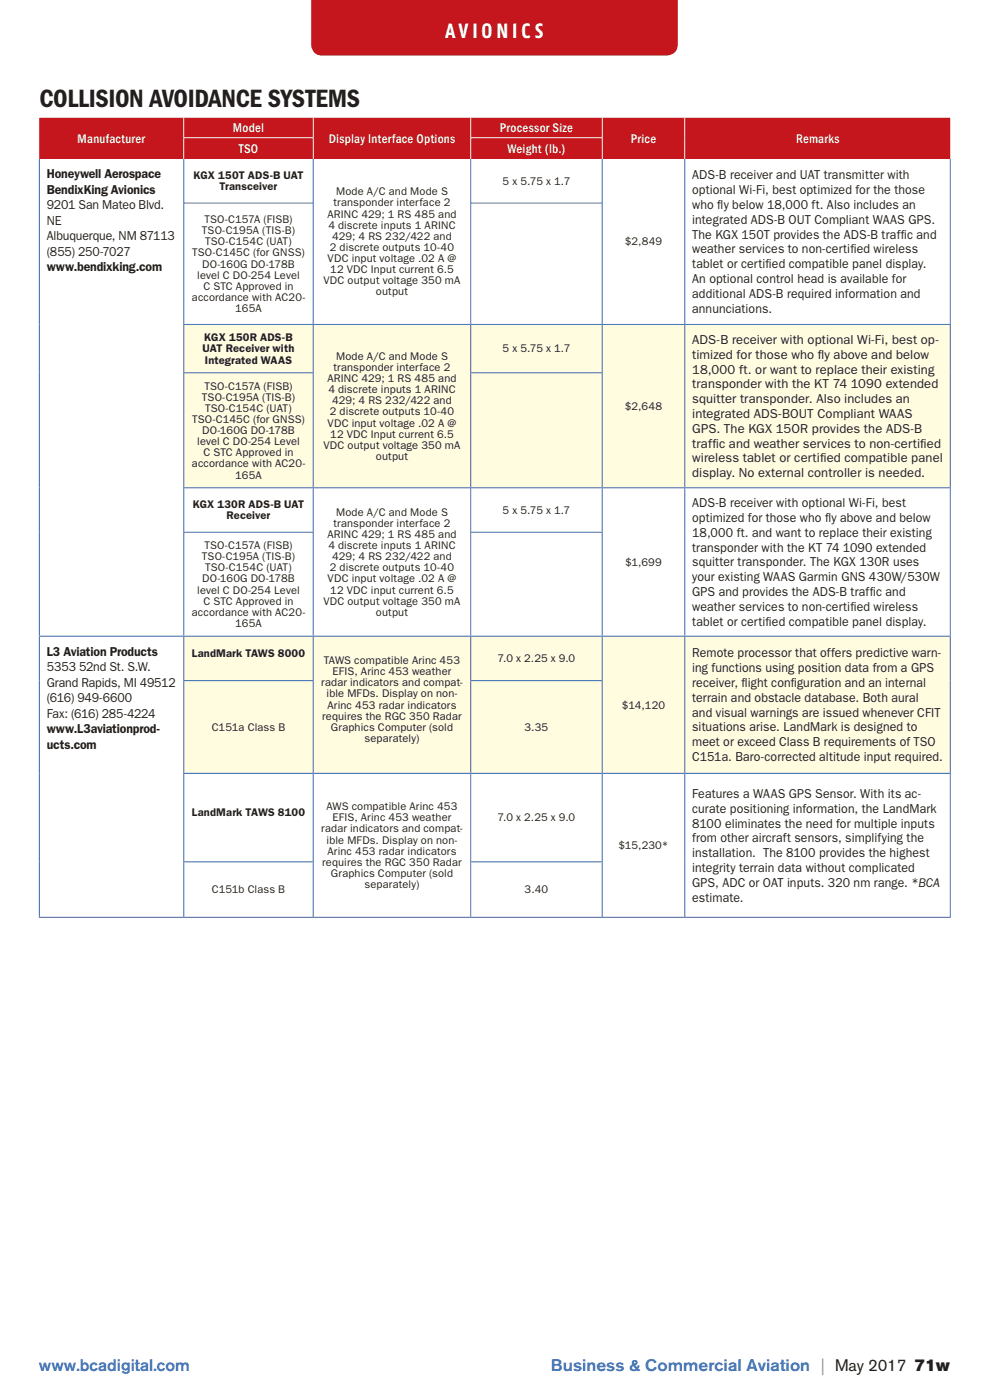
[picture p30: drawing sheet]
<svg xmlns="http://www.w3.org/2000/svg" width="190mm" height="267mm" viewBox="0 0 190 267" stroke-linecap="round" stroke-linejoin="round" font-family="sans-serif">
<defs><g id="words">
<text font-size="4.9" fill="#231f20" x="7.5" y="20.3">COLLISION AVOIDANCE SYSTEMS</text>
<text font-size="4.2" fill="#fff" x="84.8" y="7.1">AVIONICS</text>
<g font-size="3.2" fill="#1c75bc">
<text x="7.4" y="261.2">www.bcadigital.com</text>
<text x="104.9" y="261.2">Business &amp; Commercial Aviation | May 2017</text>
</g>
<text font-size="3.2" fill="#231f20" x="174.2" y="261.2">71w</text>
<g font-size="2.5" fill="#fff">
<text x="14.8" y="27.2">Manufacturer</text>
<text x="44.4" y="25.2">Model</text>
<text x="45.5" y="29.1">TSO</text>
<text x="62.6" y="27.2">Display Interface Options</text>
<text x="95.2" y="25.2">Processor Size</text>
<text x="96.7" y="29.1">Weight (lb.)</text>
<text x="120.2" y="27.2">Price</text>
<text x="151.6" y="27.2">Remarks</text>
</g>
<g font-size="2.5" fill="#231f20">
<text x="8.9" y="33.9">Honeywell Aerospace</text>
<text x="131.9" y="34.2">ADS-B receiver and UAT transmitter with</text>
<text x="8.9" y="36.9">BendixKing Avionics</text>
<text x="8.9" y="39.8">9201 San Mateo Blvd.</text>
<text x="131.9" y="37">optional Wi-Fi, best optimized for the those</text>
<text x="131.9" y="39.8">who f</text>
<text x="136.7" y="39.8">ly below 18,000 ft. Also includes an</text>
<text x="8.9" y="42.8">NE</text>
<text x="8.9" y="45.8">Albuquerque, NM 87113</text>
<text x="131.9" y="42.6">integrated ADS-B OUT Compliant WAAS GPS.</text>
<text x="131.9" y="45.4">The KGX 150T provides the ADS-B traff</text>
<text x="171.6" y="45.4">ic and</text>
<text x="8.9" y="48.7">(855) 250-7027</text>
<text x="8.9" y="51.7">www.bendixking.com</text>
<text x="131.9" y="48.3">weather services to non-certif</text>
<text x="131.9" y="51.1">tablet or certif</text>
<text x="131.9" y="53.9">An optional control head is available for</text>
<text x="145.8" y="51.1">ied compatible panel display.</text>
<text x="162" y="48.3">ied wireless</text>
<text x="131.9" y="56.7">additional ADS-B required information and</text>
<text x="131.9" y="59.6">annunciations.</text>
<text x="131.9" y="65.5">ADS-B receiver with optional Wi-Fi, best op-</text>
<text x="131.9" y="68.3">timized for those who f</text>
<text x="131.9" y="71.2">18,000 ft. or want to replace their existing</text>
<text x="155.8" y="68.3">ly above and below</text>
<text x="131.9" y="74">transponder with the KT 74 1090 extended</text>
<text x="131.9" y="76.8">squitter transponder. Also includes an</text>
<text x="131.9" y="79.6">integrated ADS-BOUT Compliant WAAS</text>
<text x="131.9" y="82.5">GPS. The KGX 15OR provides the ADS-B</text>
<text x="131.9" y="85.3">traff</text>
<text x="131.9" y="88.1">wireless tablet or certif</text>
<text x="135.7" y="85.3">ic and weather services to non-certif</text>
<text x="156.2" y="88.1">ied compatible panel</text>
<text x="175.3" y="85.3">ied</text>
<text x="131.9" y="90.9">display. No external controller is needed.</text>
<text x="131.9" y="96.6">ADS-B receiver with optional Wi-Fi, best</text>
<text x="131.9" y="99.4">optimized for those who f</text>
<text x="157.2" y="99.4">ly above and below</text>
<text x="131.9" y="102.3">18,000 ft. and want to replace their existing</text>
<text x="131.9" y="105.1">transponder with the KT 74 1090 extended</text>
<text x="131.9" y="107.9">squitter transponder. The KGX 130R uses</text>
<text x="131.9" y="110.7">your existing WAAS Garmin GNS 430W/530W</text>
<text x="131.9" y="113.6">GPS and provides the ADS-B traff</text>
<text x="165.7" y="113.6">ic and</text>
<text x="131.9" y="116.4">weather services to non-certif</text>
<text x="131.9" y="119.2">tablet or certif</text>
<text x="145.8" y="119.2">ied compatible panel display.</text>
<text x="162" y="116.4">ied wireless</text>
<text x="8.9" y="124.9">L3 Aviation Products</text>
<text x="131.9" y="125.2">Remote processor that offers predictive warn-</text>
<text x="8.9" y="127.9">5353 52nd St. S.W.</text>
<text x="8.9" y="130.8">Grand Rapids, MI 49512</text>
<text x="131.9" y="128">ing functions using position data from a GPS</text>
<text x="131.9" y="130.9">receiver, f</text>
<text x="141.3" y="130.9">light conf</text>
<text x="150.7" y="130.9">iguration and an internal</text>
<text x="8.9" y="133.8">(616) 949-6600</text>
<text x="8.9" y="136.8">Fax: (616) 285-4224</text>
<text x="131.9" y="133.7">terrain and obstacle database. Both aural</text>
<text x="131.9" y="136.5">and visual warnings are issued whenever CFIT</text>
<text x="8.9" y="139.7">www.L3aviationprod-</text>
<text x="8.9" y="142.7">ucts.com</text>
<text x="131.9" y="139.3">situations arise. LandMark is designed to</text>
<text x="131.9" y="142.2">meet or exceed Class B requirements of TSO</text>
<text x="131.9" y="145">C151a. Baro-corrected altitude input required.</text>
<text x="131.9" y="152">Features a WAAS GPS Sensor. With its ac-</text>
<text x="131.9" y="154.8">curate positioning information, the LandMark</text>
<text x="131.9" y="157.6">8100 eliminates the need for multiple inputs</text>
<text x="131.9" y="160.5">from other aircraft sensors, simplifying the</text>
<text x="131.9" y="163.3">installation. The 8100 provides the highest</text>
<text x="131.9" y="166.1">integrity terrain data without complicated</text>
<text x="131.9" y="168.9">GPS, ADC or OAT inputs. 320 nm range. *BCA</text>
<text x="131.9" y="171.8">estimate.</text>
</g>
<g font-size="2.1" fill="#231f20">
<text x="36.9" y="34.1">KGX 150T ADS-B UAT</text>
<text x="95.7" y="35.2">5 x 5.75 x 1.7</text>
<text x="41.8" y="36.2">Transceiver</text>
<text x="62.4" y="41.4">ARINC 429; 1 RS 485 and</text>
<text x="63.5" y="39.3">transponder interface 2</text>
<text x="64" y="37.2">Mode A/C and Mode S</text>
<text x="38.5" y="44.6">TSO-C195A (TIS-B)</text>
<text x="38.9" y="42.5">TSO-C157A (FISB)</text>
<text x="39.1" y="46.7">TSO-C154C (UAT)</text>
<text x="62.6" y="43.6">4 discrete inputs 1 ARINC</text>
<text x="62.8" y="47.8">2 discrete outputs 10-40</text>
<text x="63.3" y="45.7">429; 4 RS 232/422 and</text>
<text x="119.1" y="46.7">$2,849</text>
<text x="36.6" y="48.9">TSO-C145C (for GNSS)</text>
<text x="37.6" y="53.1">level C DO-254 Level</text>
<text x="38.5" y="51">DO-160G DO-178B</text>
<text x="62.4" y="49.9">VDC input voltage .02 A @</text>
<text x="62.9" y="52">12 VDC Input current 6.5</text>
<text x="36.5" y="57.3">accordance with AC20-</text>
<text x="38.7" y="55.2">C STC Approved in</text>
<text x="44.8" y="59.4">165A</text>
<text x="61.6" y="54.1">VDC output voltage 350 mA</text>
<text x="71.6" y="56.3">output</text>
<text x="38.9" y="65">KGX 150R ADS-B</text>
<text x="38.6" y="67.1">UAT Receiver with</text>
<text x="39" y="69.3">Integrated WAAS</text>
<text x="63.5" y="70.7">transponder interface 2</text>
<text x="64" y="68.6">Mode A/C and Mode S</text>
<text x="95.7" y="67.1">5 x 5.75 x 1.7</text>
<text x="38.5" y="76.4">TSO-C195A (TIS-B)</text>
<text x="38.9" y="74.2">TSO-C157A (FISB)</text>
<text x="62.4" y="72.8">ARINC 429; 1 RS 485 and</text>
<text x="62.6" y="74.9">4 discrete inputs 1 ARINC</text>
<text x="63.3" y="77">429; 4 RS 232/422 and</text>
<text x="36.6" y="80.6">TSO-C145C (for GNSS)</text>
<text x="38.5" y="82.7">DO-160G DO-178B</text>
<text x="39.1" y="78.5">TSO-C154C (UAT)</text>
<text x="62.4" y="81.3">VDC input voltage .02 A @</text>
<text x="62.8" y="79.2">2 discrete outputs 10-40</text>
<text x="62.9" y="83.4">12 VDC Input current 6.5</text>
<text x="119.1" y="78.1">$2,648</text>
<text x="36.5" y="89.1">accordance with AC20-</text>
<text x="37.6" y="84.8">level C DO-254 Level</text>
<text x="38.7" y="86.9">C STC Approved in</text>
<text x="61.6" y="85.5">VDC output voltage 350 mA</text>
<text x="71.6" y="87.6">output</text>
<text x="44.8" y="91.2">165A</text>
<text x="36.7" y="96.8">KGX 130R ADS-B UAT</text>
<text x="43.2" y="98.9">Receiver</text>
<text x="63.5" y="100.4">transponder interface 2</text>
<text x="64" y="98.3">Mode A/C and Mode S</text>
<text x="95.7" y="97.9">5 x 5.75 x 1.7</text>
<text x="38.5" y="106.7">TSO-C195A (TIS-B)</text>
<text x="38.9" y="104.6">TSO-C157A (FISB)</text>
<text x="62.4" y="102.5">ARINC 429; 1 RS 485 and</text>
<text x="62.6" y="104.6">4 discrete inputs 1 ARINC</text>
<text x="63.3" y="106.7">429; 4 RS 232/422 and</text>
<text x="119.1" y="107.8">$1,699</text>
<text x="37.6" y="113.1">level C DO-254 Level</text>
<text x="38.5" y="111">DO-160G DO-178B</text>
<text x="39.1" y="108.8">TSO-C154C (UAT)</text>
<text x="62.4" y="111">VDC input voltage .02 A @</text>
<text x="62.8" y="108.8">2 discrete outputs 10-40</text>
<text x="62.9" y="113.1">12 VDC input current 6.5</text>
<text x="36.5" y="117.3">accordance with AC20-</text>
<text x="38.7" y="115.2">C STC Approved in</text>
<text x="44.8" y="119.4">165A</text>
<text x="61.6" y="115.2">VDC output voltage 350 mA</text>
<text x="71.6" y="117.3">output</text>
<text x="36.6" y="125.1">LandMark TAWS 8000</text>
<text x="61.2" y="130.8">radar indicators and compat-</text>
<text x="61.7" y="126.5">TAWS compatible Arinc 453</text>
<text x="63.4" y="128.6">EFIS, Arinc 453 weather</text>
<text x="94.8" y="126.2">7.0 x 2.25 x 9.0</text>
<text x="61.4" y="137.1">requires the RGC 350 Radar</text>
<text x="62.2" y="132.9">ible MFDs. Display on non-</text>
<text x="62.4" y="135">Arinc 453 radar indicators</text>
<text x="118.5" y="135">$14,120</text>
<text x="40.3" y="139.2">C151a Class B</text>
<text x="63" y="139.2">Graphics Computer (sold</text>
<text x="69.5" y="141.3">separately)</text>
<text x="99.9" y="139.2">3.35</text>
<text x="36.6" y="155.4">LandMark TAWS 8100</text>
<text x="62.2" y="154.4">AWS compatible Arinc 453</text>
<text x="61.2" y="158.6">radar indicators and compat-</text>
<text x="62.2" y="160.7">ible MFDs. Display on non-</text>
<text x="63.4" y="156.5">EFIS, Arinc 453 weather</text>
<text x="94.8" y="156.5">7.0 x 2.25 x 9.0</text>
<text x="117.8" y="161.8">$15,230*</text>
<text x="61.4" y="164.9">requires the RGC 350 Radar</text>
<text x="62.4" y="162.8">Arinc 453 radar indicators</text>
<text x="63" y="167.1">Graphics Computer (sold</text>
<text x="40.3" y="170.2">C151b Class B</text>
<text x="69.5" y="169.2">separately)</text>
<text x="99.9" y="170.2">3.40</text>
</g>
</g></defs>
<g fill="#c4161c">
<path d="M59.3 -.1h69.8v8.6a2.04 2.04 0 0 1-2.1 2.1h-65.6a2.04 2.04 0 0 1-2.1-2.1z"/>
<path d="M7.5 22.4h27.5v7.9h-27.5zM35 22.4h24.7v3.8h-24.7zM59.7 22.4h30v7.9h-30zM89.7 22.4h25v3.8h-25zM114.7 22.4h15.8v7.9h-15.8zM130.5 22.4h50.5v7.9h-50.5zM35 26.2h24.7v4.1h-24.7zM89.7 26.2h25v4.1h-25z"/>
</g>
<path d="M7.5 30.3h27.5v90.9h-27.5zM35 30.3h24.7v8.4h-24.7zM59.7 30.3h30v31.5h-30zM89.7 30.3h25v8.4h-25zM114.7 30.3h15.8v31.5h-15.8zM130.5 30.3h50.5v31.5h-50.5zM35 38.7h24.7v23.1h-24.7zM89.7 38.7h25v23.1h-25zM35 92.9h24.7v8.5h-24.7zM59.7 92.9h30v28.3h-30zM89.7 92.9h25v8.5h-25zM114.7 92.9h15.8v28.3h-15.8zM130.5 92.9h50.5v28.3h-50.5zM35 101.4h24.7v19.8h-24.7zM89.7 101.4h25v19.8h-25zM7.5 121.2h27.5v53.5h-27.5zM35 147.3h24.7v16.9h-24.7zM59.7 147.3h30v27.4h-30zM89.7 147.3h25v16.9h-25zM114.7 147.3h15.8v27.4h-15.8zM130.5 147.3h50.5v27.4h-50.5zM35 164.2h24.7v10.5h-24.7zM89.7 164.2h25v10.5h-25z" fill="#fff"/>
<path d="M35 61.8h24.7v9.2h-24.7zM59.7 61.8h30v31.1h-30zM89.7 61.8h25v9.2h-25zM114.7 61.8h15.8v31.1h-15.8zM130.5 61.8h50.5v31.1h-50.5zM35 71h24.7v21.9h-24.7zM89.7 71h25v21.9h-25zM35 121.2h24.7v8.5h-24.7zM59.7 121.2h30v26.1h-30zM89.7 121.2h25v8.5h-25zM114.7 121.2h15.8v26.1h-15.8zM130.5 121.2h50.5v26.1h-50.5zM35 129.7h24.7v17.6h-24.7zM89.7 129.7h25v17.6h-25z" fill="#fffcdf"/>
<path d="M34.9 26.2h24.9M35 22.4v3.8M35 26.3v4M59.7 22.4v3.8M59.7 26.3v4M89.6 26.2h25.2M89.7 22.4v3.8M89.7 26.3v4M114.7 22.4v3.8M114.7 26.3v4M130.5 22.4v7.9" fill="none" stroke="#fff" stroke-width=".19"/>
<g fill="none" stroke="#3f65ab" stroke-width=".19">
<path d="M7.5 30.3v90.8M34.9 38.7h24.9M35 30.3v8.3M35 38.8v22.9M59.7 30.3v8.3M59.7 38.8v22.9M89.6 38.7h25.2M89.7 30.3v8.3M89.7 38.8v22.9M114.7 30.3v8.3M114.7 38.8v22.9M130.5 30.3v31.4"/>
<path d="M181 30.3v31.4M34.9 61.8h146.2M34.9 71h24.9M35 61.9v9M35 71.1v21.7M59.7 61.9v9M59.7 71.1v21.7M89.6 71h25.2M89.7 61.9v9M89.7 71.1v21.7M114.7 61.9v9M114.7 71.1v21.7"/>
<path d="M130.5 61.9v30.9M181 61.9v30.9M34.9 92.9h146.2M35 93v8.3M59.7 93v8.3M89.7 93v8.3M114.7 93v8.3M130.5 93v28.1M181 93v28.1M34.9 101.4h24.9M35 101.5v19.6M59.7 101.5v19.6"/>
<path d="M89.6 101.4h25.2M89.7 101.5v19.6M114.7 101.5v19.6M7.4 121.2h173.7M7.5 121.3v53.4M34.9 129.7h24.9M35 121.3v8.3M35 129.8v17.4M59.7 121.3v8.3M59.7 129.8v17.4M89.6 129.7h25.2M89.7 121.3v8.3"/>
<path d="M89.7 129.8v17.4M114.7 121.3v8.3M114.7 129.8v17.4M130.5 121.3v25.9M181 121.3v25.9M34.9 147.3h146.2M35 147.4v16.7M59.7 147.4v16.7M89.7 147.4v16.7M114.7 147.4v16.7M130.5 147.4v27.3M181 147.4v27.3"/>
<path d="M7.4 174.7h173.7M34.9 164.2h24.9M35 164.3v10.4M59.7 164.3v10.4M89.6 164.2h25.2M89.7 164.3v10.4M114.7 164.3v10.4"/>
</g>
<use href="#words"/>
</svg>
